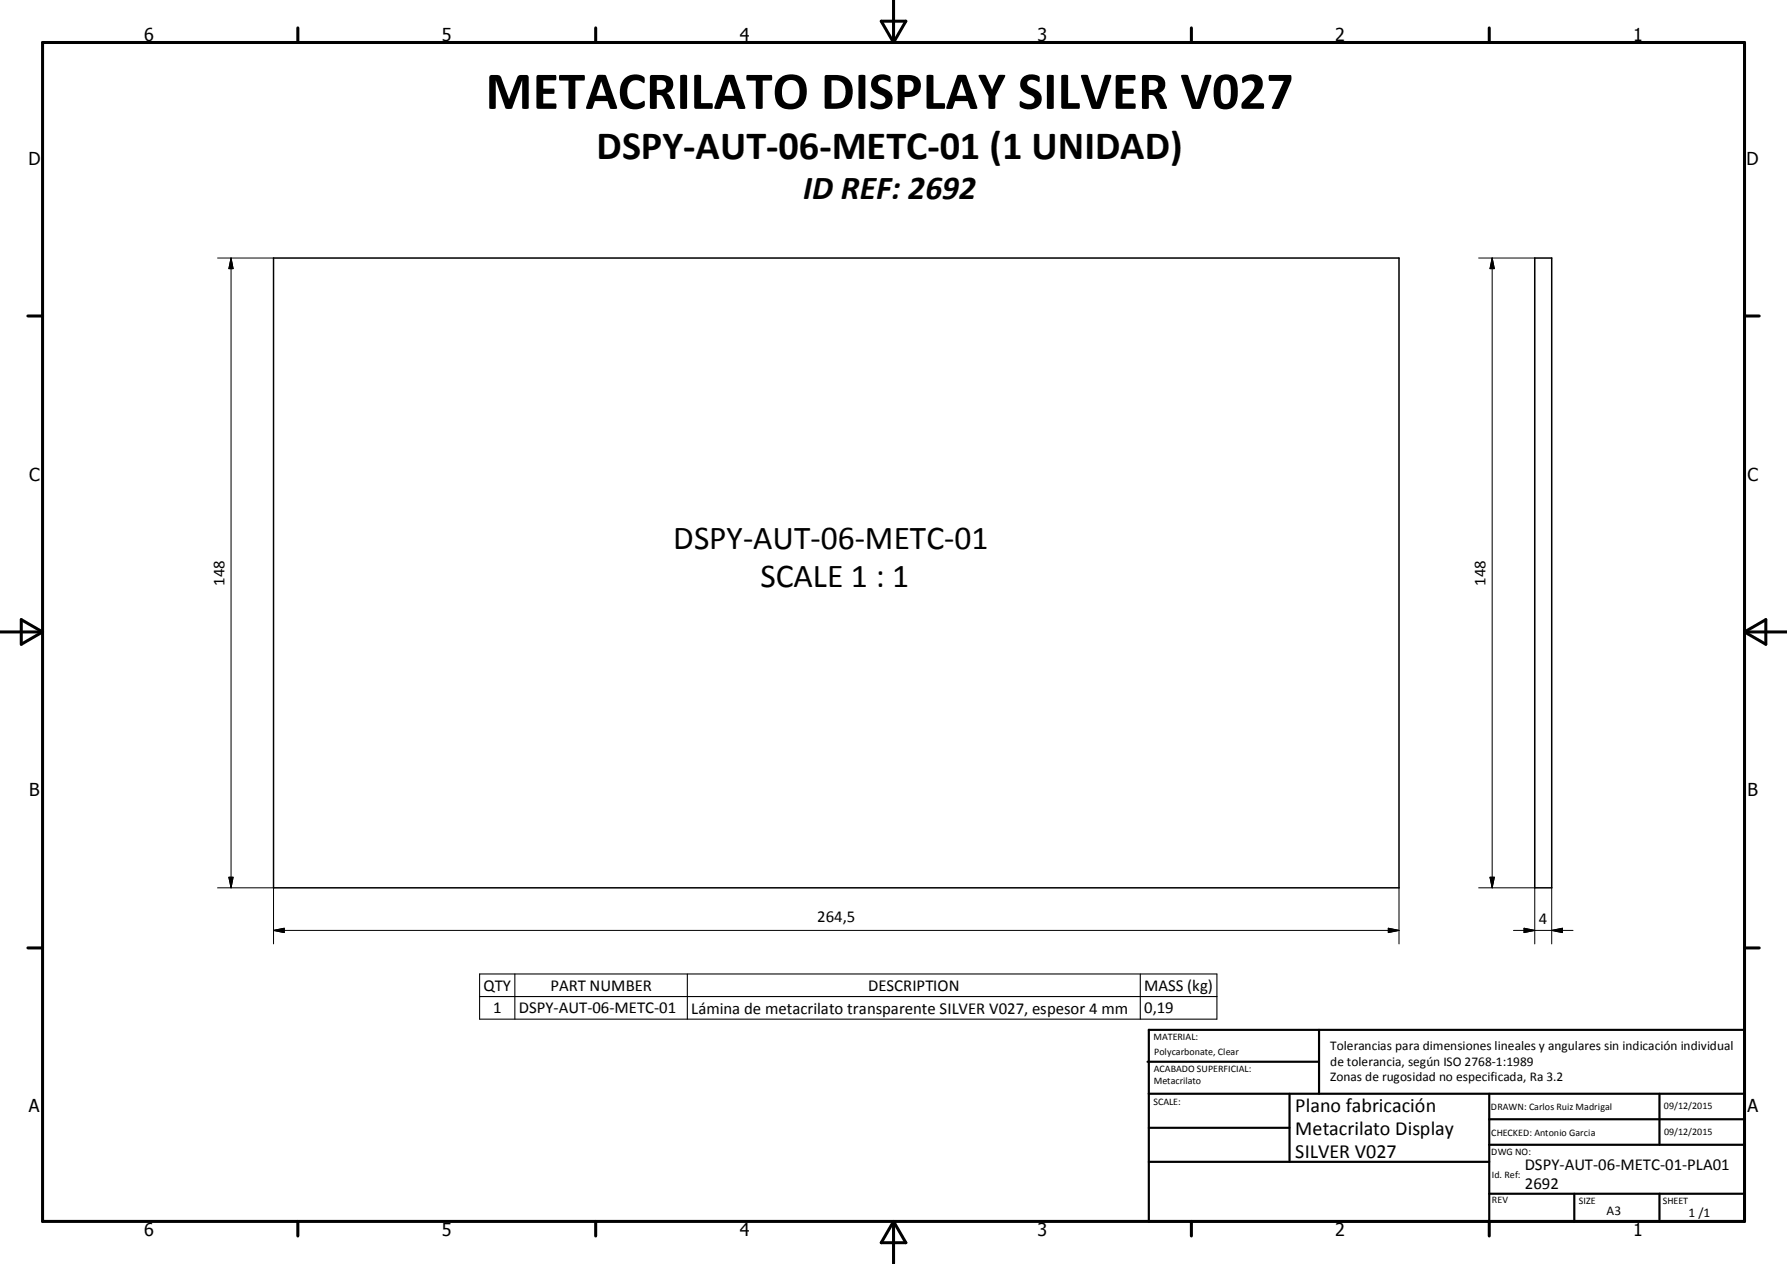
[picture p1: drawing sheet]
<svg xmlns="http://www.w3.org/2000/svg" width="420mm" height="297mm" viewBox="0 0 420 297" stroke-linecap="round" stroke-linejoin="round" font-family="sans-serif">
<defs><g id="words">
<text font-size="12.6" x="114.1" y="25.6">METACRILATO DISPLAY SILVER V027</text>
<text font-size="9.4" x="140.2" y="37.3">DSPY-AUT-06-METC-01 (1 UNIDAD)</text>
<g font-size="7.9">
<text x="188.8" y="46.8">ID REF: 2692</text>
<text x="158.2" y="128.9">DSPY-AUT-06-METC-01</text>
<text x="178.7" y="138">SCALE 1 : 1</text>
</g>
<g font-size="4.7">
<text x="304.5" y="261.2">Plano fabricación</text>
<text x="304.5" y="266.6">Metacrilato Display</text>
<text x="304.5" y="272">SILVER V027</text>
</g>
<g font-size="4.2">
<text x="33.9" y="9.6">6</text>
<text x="103.9" y="9.6">5</text>
<text x="173.9" y="9.6">4</text>
<text x="243.8" y="9.6">3</text>
<text x="313.9" y="9.6">2</text>
<text x="383.9" y="9.6">1</text>
<text x="6.7" y="38.7">D</text>
<text x="410.5" y="38.7">D</text>
<text x="6.9" y="112.9">C</text>
<text x="410.7" y="112.9">C</text>
<text x="6.9" y="187.1">B</text>
<text x="410.7" y="187.1">B</text>
<text x="6.8" y="261.4">A</text>
<text x="410.7" y="261.4">A</text>
<text x="33.9" y="290.4">6</text>
<text x="103.9" y="290.4">5</text>
<text x="173.9" y="290.4">4</text>
<text x="243.8" y="290.4">3</text>
<text x="313.9" y="290.4">2</text>
<text x="383.9" y="290.4">1</text>
</g>
<g font-size="3.9">
<text x="52.7" y="137.7" transform="rotate(-90 52.7 137.7)">148</text>
<text x="349.2" y="137.7" transform="rotate(-90 349.2 137.7)">148</text>
<text x="192.1" y="216.6">264,5</text>
<text x="361.7" y="217.1">4</text>
<text x="113.6" y="232.7">QTY</text>
<text x="129.4" y="232.7">PART NUMBER</text>
<text x="204" y="232.7">DESCRIPTION</text>
<text x="268.9" y="232.9">MASS (kg)</text>
<text x="115.9" y="238.1">1</text>
<text x="121.9" y="238.1">DSPY-AUT-06-METC-01</text>
<text x="162.5" y="238.2">Lámina de metacrilato transparente SILVER V027, espesor 4 mm</text>
<text x="268.9" y="238.1">0,19</text>
<text x="358.4" y="274.9">DSPY-AUT-06-METC-01-PLA01</text>
<text x="358.4" y="279.4">2692</text>
</g>
<g font-size="3.1">
<text x="312.7" y="246.8">Tolerancias para dimensiones lineales y angulares sin indicación individual</text>
<text x="312.7" y="250.4">de tolerancia, según ISO 2768-1:1989</text>
<text x="312.7" y="254">Zonas de rugosidad no especificada, Ra 3.2</text>
<text x="377.6" y="285.6">A3</text>
<text x="396.9" y="285.9">1 /1</text>
</g>
<g font-size="2.4">
<text x="271.1" y="244.4">MATERIAL:</text>
<text x="271.2" y="252">ACABADO SUPERFICIAL:</text>
<text x="271.3" y="248">Polycarbonate, Clear</text>
<text x="271.2" y="254.7">Metacrilato</text>
<text x="271.1" y="259.7">SCALE:</text>
<text x="350.4" y="260.8">DRAWN: Carlos Ruiz Madrigal</text>
<text x="391.1" y="260.6">09/12/2015</text>
<text x="350.5" y="267">CHECKED: Antonio Garcia</text>
<text x="391.2" y="266.7">09/12/2015</text>
<text x="350.5" y="271.4">DWG NO:</text>
<text x="350.7" y="276.9">Id. Ref:</text>
<text x="350.7" y="282.8">REV</text>
<text x="371.1" y="282.9">SIZE</text>
<text x="390.8" y="283">SHEET</text>
</g>
</g></defs>
<path d="M64.3 60.6h264.5v148h-264.5zM360.7 60.6h4v148h-4z" fill="none" stroke="#000" stroke-width=".36"/>
<g fill="none" stroke="#000" stroke-width=".71">
<path d="M10 10h400v277h-400zM70 6.6v3.4M140 6.6v3.4M207.1 5h5.8l-2.9 5zM210 0v10M280 6.6v3.4M350 6.6v3.4M6.6 74.2h3.4M410 74.2h3.5M0 148.5h10M5 145.6l5 2.9-5 2.9zM410 148.5h10.1"/>
<path d="M410 148.5l5.1-2.9v5.8zM6.6 222.7h3.4M410 222.7h3.5M70 287v3.4M140 287v3.4M210 287v10M210 287l2.9 5h-5.8zM280 287v3.4M350 287v3.4"/>
</g>
<g fill="none" stroke="#000" stroke-width=".51">
<path d="M269.7 249.5h40.3M270 242h140v45h-140zM270 257h140M303.1 257v16M310 242v15M350 257v30M390.1 257v12M270 265h33.1M270 273h80M350 269h60M350 263h60M350 280.5h60"/>
<path d="M370 280.5v6.5M390.1 280.5v6.5"/>
</g>
<path d="M112.7 228.9h173.3v10.6h-173.3zM112.7 234.2h173.3M121 228.9v10.6M161.6 228.9v10.6M268 228.9v10.6" fill="none" stroke="#000" stroke-width=".25"/>
<g fill="none" stroke="#000" stroke-width=".24">
<path d="M51.1 60.6h13.2M54.3 60.6v148M54.3 60.6l.5 2.5h-1zM347.6 60.6h13.1M350.7 60.6l.5 2.5h-1zM350.7 60.6v148M51.1 208.6h13.2v13.2M53.8 206.1h1l-.5 2.5zM64.3 218.6h264.5M64.3 218.6l2.5-.5v1zM326.3 218.1l2.5 .5-2.5 .5zM328.8 208.6v13.2"/>
<path d="M347.6 208.6h13.1v13.2M350.2 206.1h1l-.5 2.5zM355.7 218.6h14M358.2 218.1l2.5 .5-2.5 .5zM364.7 218.6l2.5-.5v1zM364.7 208.6v13.2"/>
</g>
<path d="M54.3 60.6l.5 2.5h-1zM350.7 60.6l.5 2.5h-1zM53.8 206.1h1l-.5 2.5zM64.3 218.6l2.5-.5v1zM326.3 218.1l2.5 .5-2.5 .5zM350.2 206.1h1l-.5 2.5zM358.2 218.1l2.5 .5-2.5 .5zM364.7 218.6l2.5-.5v1z" fill="#000" stroke="#000" stroke-width=".24"/>
<use href="#words"/>
</svg>
